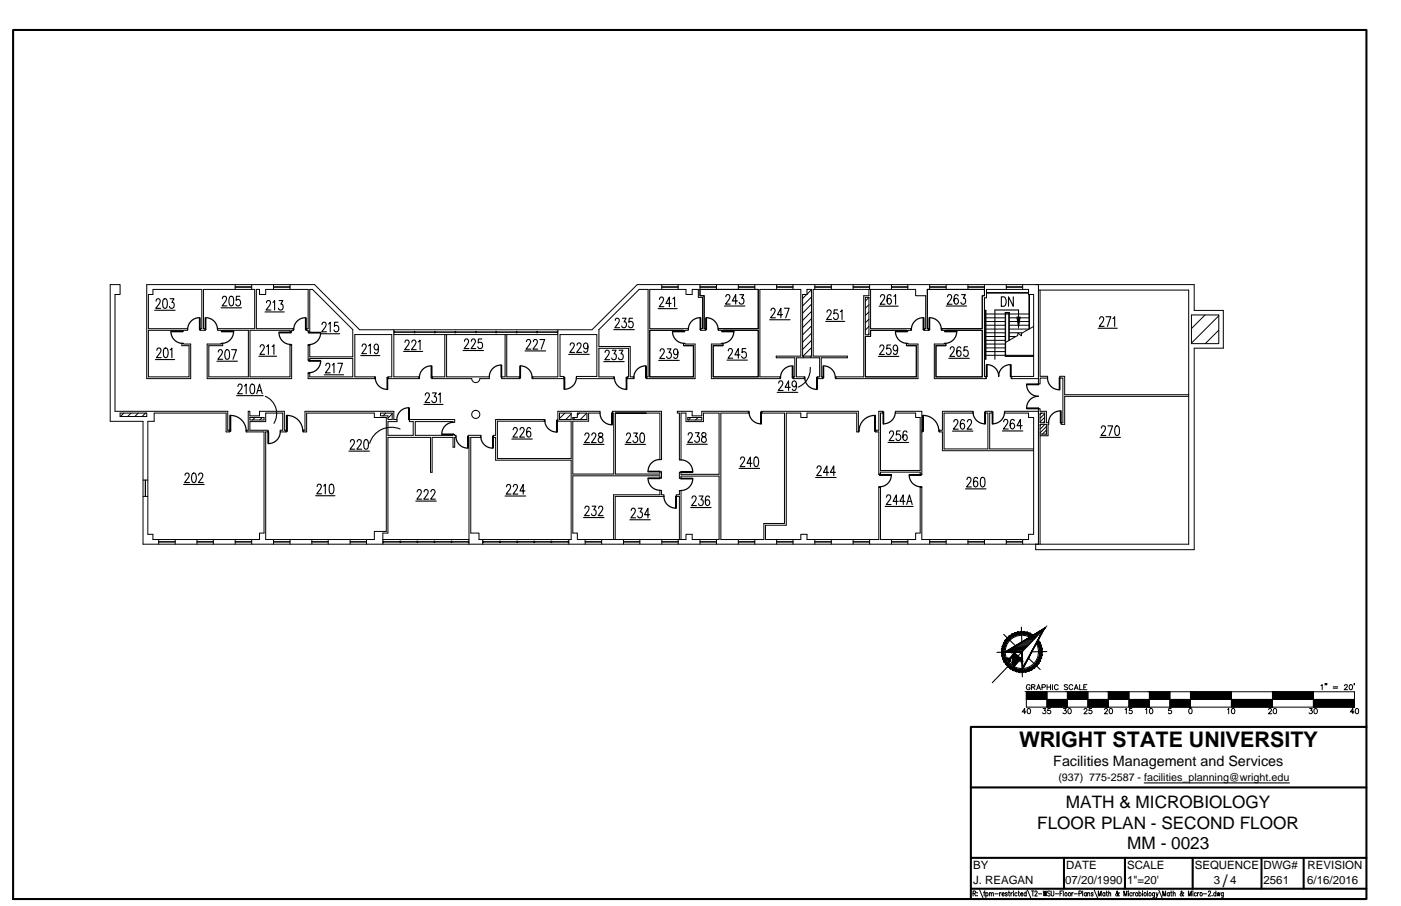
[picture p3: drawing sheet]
<svg xmlns="http://www.w3.org/2000/svg" width="432mm" height="279mm" viewBox="0 0 432 279" stroke-linecap="round" stroke-linejoin="round" font-family="sans-serif">
<defs><g id="words">
<text font-size="6.6" x="314.2" y="230.4">WRIGHT STATE UNIVERSITY</text>
<g font-size="5.3">
<text x="328.5" y="249.2">MATH &amp; MICROBIOLOGY</text>
<text x="319.7" y="255.6">FLOOR PLAN - SECOND FLOOR</text>
<text x="347.4" y="262">MM - 0023</text>
<text x="376.9" y="273.4">/</text>
</g>
<text font-size="4.4" x="324.6" y="236.2">Facilities Management and Services</text>
<g font-size="3.5">
<text x="299.9" y="268.1">BY</text>
<text x="328.6" y="268.1">DATE</text>
<text x="347.4" y="268.1">SCALE</text>
<text x="368.2" y="268.1">SEQUENCE</text>
<text x="389.4" y="268.1">DWG#</text>
<text x="403" y="268.1">REVISION</text>
<text x="299.9" y="272.8">J. REAGAN</text>
<text x="328.3" y="272.8">07/20/1990</text>
<text x="347.4" y="272.8">1&quot;=20'</text>
<text x="374.2" y="272.8">3</text>
<text x="379.1" y="272.8">4</text>
<text x="389.4" y="272.8">2561</text>
<text x="402.9" y="272.7">6/16/2016</text>
</g>
<text font-size="3.3" x="326.2" y="240.8">(937) 775-2587 - facilities_planning@wright.edu</text>
</g></defs>
<!-- layer: A-EXISTING -->
<g fill="none" stroke="#000" stroke-width=".31">
<path d="M72.5 87.8v1.5M72.5 88.4h5.1M72.5 88.6h5.1M77.6 87.8v1.5M84.3 87.8v1.5M84.3 88.4h5.1M84.3 88.6h5.1M89.4 87.8v1.5M204 87.8v1.5M204 88.4h5M204 88.6h5M209 87.8v1.5"/>
<path d="M215.7 87.8v3.4h1.3v10.2h.6v.5h-1.6v-.5h.5v-9.7h-1.3v-2.4h-1.9v1.5h-1.9v-1.5h-11.1v12.1h11.8v.5h-.9v.2h-.5v-.2h-10.4v14.3h13.4v-9.6h-3v-.7M215.7 89.3h18v12.1h-12.3M215.7 88.4h5.1M215.7 88.6h5.1M220.8 87.8v1.5M227.6 88.4h5M227.6 88.6h5M227.6 87.8v1.5M232.6 87.8v1.5M239.4 88.4h5M239.4 88.6h5M239.4 87.8v1.5"/>
<path d="M244.4 87.8v1.5M248.7 89.3h1.4v20.5h-2.7v-19h1.3zM251.1 88.4h5.1M251.1 88.6h5.1M251.1 87.8v1.5M256.2 87.8v1.5M262.9 88.4h5.1M262.9 88.6h5.1M262.9 87.8v1.5M266.7 91.7h1.1v11.6h-1.1zM267.8 89.3v1.9h-1.6v25h-8.7v.6h25.4v-10.7h-3v-.2h-.5M268 87.8v1.5"/>
<path d="M268.3 89.3v12.1h12.6v.5h-1v.2h-.5v-.2h-11.1v1.9h-1.6v12.4h15.7v-9.6h-3v-.7M274.8 88.4h5M274.8 88.6h5M274.8 87.8v1.5M279.8 87.8v1.5M286.5 88.4h5.1M286.5 88.6h5.1M286.5 87.8v1.5M291.6 87.8v1.5M298.3 88.4h5.1M298.3 88.6h5.1M298.3 87.8v1.5"/>
<path d="M303.4 89.3h-17.6v12.1h.6M303.4 87.8v3.4h-.7v10.2h-12.6M303.4 96.8h.3M303.7 95.7h.2v15.1h-.2zM303.9 98h5.9M303.9 99.2h5.9M303.9 96.8h5.9M304.1 90.2h12.9M304.1 90.4h12.9M309.9 96.8h1M310.1 88.4h5.1M310.1 88.6h5.1"/>
<path d="M310.1 87.8v1.5M311.1 98h6M311.1 99.2h6M311.1 96.8h6M315.2 87.8v1.5M317.1 90.8v10.7h-6M317.3 90.8v10.6M320.1 89.5h46.3v78.3h-322.3v-37.9h-10.1v-42.1h3v3h-1.6v36h34.8v5.9h.6v.5h-1.1v-5.8h-22.2v2.5h-1.9v34.9h1.5v1.6h32.9v-2h1.4v-31.2h-5.5v-.5h.6v-5.9h.5v1.4h3v-1.4h7.6v5.9h.7v.5h-1.9v-.5h.7v-5.3h-5.2v2.6h-4.9v2.7h5.6v.5h-.7v33.2h33.5v-2.5h3.7v-35.2h-3.7v-1.3h-20.9v5.8h-1.1v-.5h.6v-5.9h27.4v2.6h1v.6h-2.8v4.3h7.8v-4.3h-1.2v-.6h13.9v.8h-.6v-.2h-11.5v4.3h11.5v-.3l1.1 .3v.6h-.5v3h-.5v-3h-6.4v10.7h-.5v-10.7h-13.1v29.5h-1.6v3.4M320.1 87.8v30.6h.5v-1.8h2.3v-.6h-2.3v-26.5M367.2 97.1h8.4v8.9h-8.4zM89.4 106.4h.5M89.4 102.2h.5"/>
<path d="M90.3 101.4v.5M94.5 101.4v.5M95 111h.5M95 115.2h.5M95 106.5h.5M95 102.3h.5M115.5 116.2v.6M119.7 116.2v.6M121.4 101.7v14.5h7.9v.6h-9.8v-.6h1.2v-13h-11.3v13h6.3v.6h-20.7v-1.8h.5v1.2h13.2v-5.7h-13.2v.7h-.5v-4.9h.5v3.7h13.2v-8.3l-12.4-12.4h-.8v13.2h-.5v-.6h-.7v-.5h.7v-12.1h-13.1v1.5h-1.9v-1.5h-1v12.1h11.5v.5h-.6v.5h-.5v-.5h-12.3v14.3h12.3v-10h.5v10.6h-26v-10.7h4.2v-.2h.5v.7h-4.2v9.6h12.2v-14.3h-8v.2h-.5v-.2h-1v-.5h11.4v-12.1h-15.8v12.1h.6v.5h-1.6v-.5h.5v-12.1h-15.1v1.5h-1.4v10.6h12.1v.5h-1.2v.2h-.5v-.2h-10.4v14.3h12.6v-9.6h-2.2v-.7h.5v.2h2.2v10.7h-13.6v-29h51.8l13.8 13.9h71.7l13.9-13.9h171.7v7.9h8.9v11.7h-8.9v62.1h-48.9v-1.7M121.4 102.2h.2v.4h-.2M121.4 103.2h50.5M121.6 102.4h6.1"/>
<path d="M121.6 102.5h6.1M127.7 102.2h.2v.4h-.2zM127.9 102.4h6.1M127.9 102.5h6.1M129.1 116.2v.6M133.3 116.2v.6M134 102.2h.2v.4h-.2zM134.2 102.4h6.1M134.2 102.5h6.1M137.1 103.2v13h-4v.6l12.3-.1a1.25 1.25 0 0 0 1.2 1.3 1.25 1.25 0 0 0 1.3-1.3M137.6 103.2v13h13.2v.6h-2.9M140.3 102.2h.2v.4h-.2z"/>
<path d="M140.5 102.4h6.1M140.5 102.5h6.1M146.6 102.2h.2v.4h-.2zM146.8 102.4h6M146.8 102.5h6M152.8 102.2h.2v.4h-.2zM153 102.4h6.1M153 102.5h6.1M155.7 103.2v13h-1.1v.6h5.6v-.6h-4v-13M159.1 102.2h.3v.4h-.3zM159.4 102.4h6.1M159.4 102.5h6.1"/>
<path d="M160 116.2v.6M164.2 116.2v.6M165.5 102.2h.2v.4h-.2zM165.7 102.4h6M165.7 102.5h6M171.9 101.7v14.5h-7.9v.6h9.8v-.7h-1.2v-12.9h11.4v12.9h-6.4v.7h11.8v-.6h-4.8v-8.8h9.1v8.8h-.5v.6h2.2v-.6h-1.2v-9.3h-9.6v-5.2l12.4-12.4h2.7v26.9h-.5v.6h15v-10.7h-3v-.2h-.5M171.9 102.2h-.2v.4h.2M189.2 116.2v.6M193.4 116.2v.6M195.2 116.2v.6M199.4 116.2v.6M210.7 102.1v-.2h-10.4v14.3h13.4v-9.6h-3v-.7"/>
<path d="M217.6 101.4h-.6v-10.2h-1.3v-1.9h18v12.1h-12.3M221.4 101.4v.5h.9v.2h.5v-.2h10.9v14.3h-13.9v-9.6h3v-.7h-.5v.2h-3v10.7h21.3v-.6h-6.4v-26.9h12.6v20.5h-7.6v.5h5.8v5.9h-.6v.6h3.6v-.6h-2.5v-5.9h7.1v5.9h-.7v.6h1.8v-.6h-.6v-5.9h8.1v-.5h-10.6v-20.5h31.6v1.9h3.1v10.2h-.6v.5h1.7v-.5M222.8 102.1v-.2h10.9v14.3h-13.9v-9.6h3v-.7M240.4 116.2v.6M244.6 116.2v.6M247.6 109.8v.5M247.8 116.2v.6M249.9 109.8v.5M252.1 116.2v.6M253.5 116.2v.6M257.7 116.2v.6M279.4 102.1v-.2h-11.1v1.9h-1.6v12.4h15.7v-9.6h-3v-.7"/>
<path d="M280.7 101.4v.5M285 101.4v.5M286.1 101.4v.5M286.4 101.4h-.6v-12.1h17.6v1.9h-.7v10.2h-12.6M290.1 101.4v.5h.9v.2h.5v-.2h11.2v14.3h-14.2v-9.6h3v-.7h-.5v.2h-3v10.7h16v-.7h-.6v-24.3h.7v-2.5h12.9v1.5h1.6v25.3h-7v.7h8.5M290.3 101.4v.5M291.5 102.1v-.2h11.2v14.3h-14.2v-9.6h3v-.7M303.4 109.6h.3M303.8 116.1v.7M303.9 106.1h5.9M303.9 109.6h5.9M303.9 107.3h5.9"/>
<path d="M303.9 108.4h5.9M303.9 100.3h5.9M303.9 101.5h5.9M303.9 102.6h5.9M303.9 103.8h5.9M303.9 105h5.9M309.9 109.6h8.7M310.9 105v-8.5h-1v13.2h8.7M311.1 105v-8.6h-1.3v13.5h8.8M311.1 100.3h6M311.1 102.6h4M311.1 103.8h2"/>
<path d="M311.8 116.1v.7M318.6 100.7l-3.8 2.1v.8l-1.1-.9v.8l-3.8 2.1M37 127.4h8.2v1.1h-8.2zM70.6 132.7v.5M76.1 132.7v.5M77 128.7h4.4v.8h-4.4zM88.1 132.7v.5M93.6 132.7v.5M117.3 127.4h3.6v2h-1.3v-1.2h-2.3zM167.7 129.4v.5M171.9 129.9v-.5h-.2v.5h4.3v11.5h-22.7v-11.5h14.7v-.5h-15.2v4.9h-.8v.6h.8v7h23.2v24.5h-28.4v-2h-2.5v-29.5h3.1v-.6h-3.9v.6h.2v32.9M172.4 127.4h3.6v2h-3.6z"/>
<path d="M176.5 128.7h1.4v-1.3h3v2h-4.4zM189.7 127.4v18.8h13.7v-.7h.5v1.9h-.5v-.7h-26.9v17.7h1.4v2h33.5v-1.6h1.9v1.6h8.3v-19.6h-11.7v.7h-.5v-1.9h.5v.7h11.7v-18.9h-4.8v2.6h-5.4v-2.6h-1.5v14.4h-.5v-14.4h-.6v-.6h4.5v1.4h3v-1.4h14.6v.6h-8.7v39h13.2v-5h6.4v-34h-7.1v-.6h29.9v5.9M199.2 127.4h-9.5h13.7v14.3h.5v-14.9h-15.2v.6h.5v18.8h-12.7v-16.3h4.9v-2.5h3.5v-.6h-13v2.6M212 128.7h4.3v.8h-4.3zM230.6 126.8v.6M234.9 126.8v.6M264.6 133.2v-.5h.2v.5h-.8v-5.8h-15.3v1.3h-1.9v-1.3h-4.5v34.6h-6.4v4.4h10.9v-1.6h1.9v1.6h22.2v-16.3h.5v16.3h10.8v-2h1.4v-14.3h.5v16.3h32.9v-1.6h1.6v-36.1h-1.6v-1.3h-7.4v-.6h10.5v41M270 132.7v.5M270.9 126.8h1.3v.6h-.8v17.7h12.2v-16.4h-1.4v-1.3h-6.2v-.6h8.1v5.9h.3v.5h-.3v13.2h-.5v-.8h-12.2v.8h-.5v-13.2h-1.1v-.5h1.1zM284.2 132.7v.5M289.6 132.7v.5M318.6 138.4h-13.6v-11h.8v-.6h-2.1v.6h.8v11h-13.5v-11h8.9v-.6h-9.4v5.9h-1.1v.5h1.1v5.8h28.1"/>
<path d="M320.1 127.6v-1.6h.5v.8h1.9v3.6h.7v.5h-.2v3.5h-2.4M320.6 127.4h1.4v3h-1.4zM320.6 133.9h1.9v-3h-1.9v36.9M366.4 121.7h-38.3v-5.7h-1.4v.6h.9v13.8h-.6v.5h1.1v-8.7h38.3M44.1 153.1h1.5M44.1 148.1h1.5M44.8 148.1v5M270.9 146.1h.5M270.9 150.3h.5M283.6 146.1h.5M283.6 150.3h.5M48.9 167.1h5.1"/>
<path d="M48.9 166.4v1.4M54 166.4v1.4M60.7 167.1h5.1M60.7 166.4v1.4M65.8 166.4v1.4M72.5 167.1h5.1M72.5 166.4v1.4M77.6 166.4v1.4M84.3 167.1h5.1M84.3 166.4v1.4M89.4 166.4v1.4M96.1 167.1h5"/>
<path d="M96.1 166.4v1.4M101.1 166.4v1.4M107.9 167.1h5.1M107.9 166.4v1.4M113 166.4v1.4M118 166.9h.2v.4h-.2M118 166.4h26.5M118.2 167.1h5.1M123.3 166.9h.2v.4h-.2zM123.5 167.1h5M128.5 166.9h.2v.4h-.2zM128.7 167.1h5.1"/>
<path d="M133.8 166.9h.2v.4h-.2zM134 167.1h5.1M139.1 166.9h.2v.4h-.2zM139.3 167.1h5M144.5 166.9h-.2v.4h.2M148.8 166.9h.2v.4h-.2M148.8 166.4v1.4M149 167.1h5M154 166.9h.2v.4h-.2zM154.2 167.1h5.1M159.3 166.9h.2v.4h-.2zM159.5 167.1h5.1"/>
<path d="M164.6 166.9h.2v.4h-.2zM164.8 167.1h5.1M169.9 166.9h.2v.4h-.2zM170.1 167.1h5M175.3 166.9h-.2v.4h.2M175.3 166.4v1.4M180.4 167.1h5M180.4 166.4v1.4M185.4 166.4v1.4M189.1 166.4v-13.8h14.3v-1.4h.5v1.4h.8v.5h-15.1v13.3M192.2 167.1h5M192.2 166.4v1.4"/>
<path d="M197.2 166.4v1.4M204 167.1h5M204 166.4v1.4M209 166.4v1.4M209.4 166.4v-13.3h-1v-.5h1v-1.3h.5v15.1M215.7 167.1h5.1M215.7 166.4v1.4M220.8 166.4v1.4M227.6 167.1h5M227.6 166.4v1.4M232.6 166.4v1.4M239.4 167.1h5"/>
<path d="M239.4 166.4v1.4M244.4 166.4v1.4M251.1 167.1h5.1M251.1 166.4v1.4M256.2 166.4v1.4M262.9 167.1h5.1M262.9 166.4v1.4M268 166.4v1.4M274.8 167.1h5M274.8 166.4v1.4M279.8 166.4v1.4M286.5 167.1h5.1"/>
<path d="M286.5 166.4v1.4M291.6 166.4v1.4M298.3 167.1h5.1M298.3 166.4v1.4M303.4 166.4v1.4M310.1 167.1h5.1M310.1 166.4v1.4M315.2 166.4v1.4"/>
<circle cx="146.6" cy="127.8" r="1.25"/>
</g>
<!-- layer: A-DOOR -->
<g fill="none" stroke="#000" stroke-width=".38">
<path d="M61.5 98a3.6 3.6 0 0 0-3.7 3.6M61.5 98h.2v3.6h-.2zM63.3 98h.1v3.6h-.1zM63.4 98a3.6 3.6 0 0 1 3.6 3.6M94.1 98a3.6 3.6 0 0 0-3.6 3.6M94.2 98h.1v3.6h-.1zM215.8 98a3.6 3.6 0 0 0-3.7 3.6M215.8 98h.2v3.6h-.2zM217.6 98h.1v3.6h-.1zM217.7 98a3.6 3.6 0 0 1 3.6 3.6M284.5 98a3.6 3.6 0 0 0-3.6 3.6M284.5 98h.2v3.6h-.2z"/>
<path d="M286.4 98h.1v3.6h-.1zM286.5 98a3.6 3.6 0 0 1 3.6 3.6M52.7 102.3a3.6 3.6 0 0 0 3.6 3.6M52.7 102.1h3.6v.2h-3.6zM68.4 102.1h3.6v.2h-3.6zM72 102.3a3.6 3.6 0 0 1-3.6 3.6M86 102.6a3.6 3.6 0 0 0 3.6 3.6M86 102.4h3.6v.2h-3.6zM95.2 111.2h3.6v.2h-3.6zM95.2 102.5h3.6v.2h-3.6zM98.8 111.3a3.6 3.6 0 0 1-3.6 3.6M98.8 102.7a3.6 3.6 0 0 1-3.6 3.6"/>
<path d="M115.7 116.5a3.6 3.6 0 0 0 3.6 3.6M119.3 116.5h.2v3.6h-.2zM132.9 112.8a3.6 3.6 0 0 0-3.6 3.7M132.9 112.9h.2v3.6h-.2zM154.4 112.6a3.6 3.6 0 0 0-3.6 3.6M154.4 112.6h.2v3.6h-.2zM160.2 112.9h.2v3.6h-.2zM160.4 112.8a3.6 3.6 0 0 1 3.6 3.7M173.8 116.4h.2v3.6h-.2zM177.6 116.4a3.6 3.6 0 0 1-3.6 3.6M189.4 116.5a3.6 3.6 0 0 0 3.6 3.6M193 116.5h.2v3.6h-.2z"/>
<path d="M199 112.8a3.6 3.6 0 0 0-3.7 3.7M199 112.9h.2v3.6h-.2zM207.3 102.3a3.6 3.6 0 0 0 3.6 3.6M207.3 102.1h3.6v.2h-3.6zM222.6 102.1h3.6v.2h-3.6zM226.2 102.3a3.6 3.6 0 0 1-3.7 3.6M244.2 112.8a3.6 3.6 0 0 0-3.6 3.7M244.2 112.9h.2v3.6h-.2zM248 116.5a3.6 3.6 0 0 0 3.7 3.6M251.7 116.5h.2v3.6h-.2zM253.7 112.9h.1v3.6h-.1zM253.8 112.8a3.6 3.6 0 0 1 3.6 3.7"/>
<path d="M276 102.3a3.6 3.6 0 0 0 3.6 3.6M276 102.1h3.6v.2h-3.6zM291.3 102.1h3.6v.2h-3.6zM294.9 102.3a3.6 3.6 0 0 1-3.7 3.6M304 112.5h.2v3.6h-.2zM304.2 112.5a3.6 3.6 0 0 1 3.6 3.6M311.4 112.5a3.6 3.6 0 0 0-3.6 3.6M311.4 112.5h.2v3.6h-.2zM316.4 118.6a3.5 3.5 0 0 0 3.6 3.6 3.6 3.6 0 0 0-3.6 3.6M316.4 118.4h3.7v.2h-3.7zM322.8 116.6a3.6 3.6 0 0 0 3.7 3.6M326.5 116.6h.2v3.6h-.2z"/>
<path d="M70.8 128.1h.3v4.8h-.3zM71.1 128.1a4.8 4.8 0 0 1 4.8 4.8M82.6 133.2h.2v3.6h-.2zM86.4 133.2a3.6 3.6 0 0 1-3.6 3.6M88.3 128.1h.2v4.8h-.2zM88.5 128.1a4.8 4.8 0 0 1 4.8 4.8M125.9 125.7a3.6 3.6 0 0 0-3.6 3.7M126 125.8h.2v3.6h-.2zM136.2 133.9h3.6v.1h-3.6zM139.8 130.2a3.6 3.6 0 0 0-3.6 3.7M140.5 134.6a3.6 3.6 0 0 0 3.6 3.6M144.2 134.6h.1v3.6h-.1z"/>
<path d="M148.2 134.6a3.6 3.6 0 0 0 3.6 3.6M151.8 134.6h.2v3.6h-.2zM167.9 129.6a3.6 3.6 0 0 0 3.6 3.6M171.5 129.6h.2v3.7h-.2zM184.9 127.4a3.6 3.6 0 0 0 3.6 3.6M188.6 127.4h.1v3.6h-.1zM230.9 127.1a3.6 3.6 0 0 0 3.6 3.6M234.5 127.1h.2v3.6h-.2zM269.6 128.1a4.8 4.8 0 0 0-4.8 4.8M269.6 128.1h.2v4.8h-.2zM272.2 127.1h.1v3.6h-.1zM275.9 127.1a3.6 3.6 0 0 1-3.6 3.6"/>
<path d="M284.4 128.1h.2v4.8h-.2zM284.6 128.1a4.8 4.8 0 0 1 4.8 4.8M299.9 127.1a3.6 3.6 0 0 0 3.6 3.6M303.5 127.1h.2v3.6h-.2zM305.8 127.1h.2v3.6h-.2zM309.6 127.1a3.6 3.6 0 0 1-3.6 3.6M316.4 125.8h3.7v.2h-3.7zM326.8 126.7a3.6 3.6 0 0 0-3.6 3.6M326.8 126.7h.2v3.7h-.2zM199.7 147.4h3.7v.2h-3.7zM199.7 145.3h3.7v.2h-3.7zM199.7 147.6a3.6 3.6 0 0 0 3.7 3.6"/>
<path d="M203.4 141.7a3.6 3.6 0 0 0-3.7 3.6M204.6 153.1a3.6 3.6 0 0 0 3.6 3.6M208.3 153.1h.1v3.6h-.1zM209.9 141.8a3.6 3.6 0 0 1 3.6 3.7M209.9 147.5h3.6v.2h-3.6zM209.9 145.5h3.6v.1h-3.6zM213.5 147.7a3.6 3.6 0 0 1-3.6 3.6M271.1 146.4h3.7v.1h-3.7zM274.7 146.5a3.6 3.6 0 0 1-3.6 3.6M280.2 146.5a3.6 3.6 0 0 0 3.6 3.6M280.3 146.4h3.6v.1h-3.6z"/>
</g>
<!-- layer: ROOM-NUMBER -->
<g fill="none" stroke="#000" stroke-width=".34">
<path d="M47.7 95.7h6.3M48.1 92.9l.1-.5a.68 .68 0 0 1 1-.1 .68 .68 0 0 1 .1 1l-1.3 1.8h1.5M50.4 92.3l.6-.2a2.12 2.12 0 0 1 0 3h-.2a2.36 2.36 0 0 1-.4-2.8zM52.4 92.1h1.2l-.6 1.2a.85 .85 0 0 1 .7 1.3 .85 .85 0 0 1-1.5-.1M68.1 94.9h6.3M68.6 92.1l.1-.4a.68 .68 0 0 1 1-.2 .68 .68 0 0 1 0 1l-1.2 1.8h1.4M70.9 91.5l.5-.1a1.38 1.38 0 0 1 .6 1.7l-.3 1.1-.5 .1a2.28 2.28 0 0 1-.3-2.8zM73.9 91.4h-1l-.1 1.2a.95 .95 0 0 1 1.5 .6 .95 .95 0 0 1-1.1 1.1l-.5-.5M81.7 96.2h5.9M82.1 93.4l.1-.5a.68 .68 0 0 1 1-.1 .68 .68 0 0 1 .1 1l-1.3 1.8h1.5M84.1 93.2l.5-.5v2.9M86 92.7h1.2l-.7 1.1a.87 .87 0 0 1 .7 1.2 .87 .87 0 0 1-1.3 .3l-.1-.2"/>
<path d="M101.3 99.9l.5-.5v2.9M104.2 99.4h-1.1v1.2a.95 .95 0 0 1 1.4 .6 .95 .95 0 0 1-1 1.1l-.6-.6M189.6 98.8l.2-.5 .6-.2 .4 .3 .1 .6-1.4 2.1h1.5M191.8 98.1h1.2l-.7 1.1a.88 .88 0 0 1 .7 1.2 .88 .88 0 0 1-1.3 .4l-.1-.3M195 98.1h-1.1l-.1 1.3 .1-.2a.91 .91 0 0 1 1.3 .9 .91 .91 0 0 1-1.3 .8l-.2-.4M202.8 95.2h5.9M203.3 92.3l.4-.7 .6 .2 .2 .4-.3 .9-1 1.5h1.4M206.9 93.6h-1.7l1.1-2v3M207.4 92.2l.5-.6v3M223.3 94.4h6.3M223.7 91.5l.4-.6 .7 .1 .2 .4-.3 1-1.1 1.4h1.5M227.3 92.8h-1.6l1.1-1.9v2.9"/>
<path d="M228 90.9h1.2l-.6 1.1a.85 .85 0 0 1 .7 1.3 .85 .85 0 0 1-1.5-.1M237.2 98.6h6.3M237.6 95.8l.1-.5a.68 .68 0 0 1 1-.1 .68 .68 0 0 1 .1 1l-1.3 1.8h1.5M241.2 97h-1.6l1.1-1.9v2.9M241.7 95.1h1.5l-1 2.9M254.5 99.1h5.9M254.9 96.3l.1-.4a.68 .68 0 0 1 1-.2 .68 .68 0 0 1 0 1l-1.2 1.8h1.5M258.2 95.6h-1.1l-.1 1.2a.95 .95 0 0 1 1.5 .6 .95 .95 0 0 1-1.1 1.1l-.5-.5M259 96.1l.5-.5v2.9M270.9 94.4h5.9M271.4 91.6l.1-.4a.68 .68 0 0 1 1-.2 .68 .68 0 0 1 .1 1l-1.3 1.8h1.5M274.6 91.3l-.1-.3-.5-.1a1.57 1.57 0 0 0-.6 2l.3 .8a.86 .86 0 0 0 1.1-.6 .86 .86 0 0 0-.7-1.1l-.4 .1-.3 .8"/>
<path d="M275.5 91.4l.5-.5v2.9M291.6 94.4h6.3M292 91.5l.5-.6 .6 .1 .2 .4-.3 1-1.1 1.4h1.5M295.3 91.3l-.1-.3-.5-.1a1.81 1.81 0 0 0 .1 2.9 .97 .97 0 0 0 .6-1 .97 .97 0 0 0-.7-.8l-.7 .8M296.3 90.9h1.2l-.6 1.1a.9 .9 0 0 1 .7 1.1 .9 .9 0 0 1-1.3 .6l-.2-.5M338.9 98.4l.1-.4a.68 .68 0 0 1 1-.1 .68 .68 0 0 1 .1 .9l-1.3 1.8h1.5M340.9 97.7h1.5l-1.1 2.9M343 98.3l.5-.6v2.9M47.9 110.9h5.9M48.4 108l.2-.5a.79 .79 0 0 1 1 .3 .79 .79 0 0 1-.3 1.1l-1.1 1.4h1.5M50.6 107.5l.6-.2a2.02 2.02 0 0 1 0 3h-.2a2.36 2.36 0 0 1-.4-2.8zM52.5 107.9l.5-.6v3"/>
<path d="M66.9 111.4h6.3M67.3 108.6l.1-.5a.68 .68 0 0 1 .9-.1 .68 .68 0 0 1 .1 1l-1.2 1.8h1.4M69.6 108l.5-.2a2.36 2.36 0 0 1 .4 2.9l-.6 .1a2.23 2.23 0 0 1-.3-2.8zM71.4 107.8h1.5l-1.1 3M73.3 119.2l.2-.4a.68 .68 0 0 1 .9-.1 .68 .68 0 0 1 .1 .9l-1.2 1.8h1.4M75.4 119.1l.5-.6v2.9M77.4 118.6l.5-.1a2.36 2.36 0 0 1 .3 2.8l-.5 .1a2.23 2.23 0 0 1-.3-2.8zM79.8 109.9h5.4M80.2 107l.1-.4a.68 .68 0 0 1 .9-.1 .68 .68 0 0 1 .1 1l-1.2 1.8h1.4M82.2 106.9l.5-.6v3M83.9 106.9l.5-.6v3M98.8 102.9h5.9"/>
<path d="M99.2 100.1l.2-.4a.68 .68 0 0 1 .9-.2 .68 .68 0 0 1 .1 1l-1.2 1.8h1.4M100 115.6h5.9M100.4 112.7l.1-.4a.67 .67 0 0 1 1-.1 .67 .67 0 0 1 .1 .9l-1.3 1.9h1.5M102.4 112.6l.5-.6v3M104.1 112h1.5l-1.1 3M111.2 109.7h5.9M111.6 106.8l.2-.6a.79 .79 0 0 1 1.1 .4 .79 .79 0 0 1-.4 1l-1 1.5h1.5M113.6 106.7l.5-.6v3M116.6 107.1l-.3 .7a.82 .82 0 0 1-1-.8 .82 .82 0 0 1 1-.8l.3 .9a1.47 1.47 0 0 1-.8 2l-.4-.5M124.4 108.4h5.9M124.8 105.6l.4-.7 .7 .1 .2 .4-.3 1-1.1 1.4h1.5M126.9 105.6l.2-.6 .7-.1 .4 .8-1.4 2.1h1.5"/>
<path d="M128.9 105.4l.6-.5v2.9M142.7 108.1h6.3M143.1 105.3l.2-.5a.68 .68 0 0 1 .9-.1 .68 .68 0 0 1 .1 1l-1.2 1.8h1.4M145.3 105.3l.1-.5a.66 .66 0 0 1 .9-.1 .66 .66 0 0 1 .1 1l-1.2 1.8h1.4M148.5 104.5h-1l-.1 1.3a.95 .95 0 0 1 1.5 .5 .95 .95 0 0 1-1.1 1.2l-.6-.6M161.8 108.2h6.4M162.3 105.4l.2-.6 .6-.1 .4 .9-1.3 2.1h1.4M164.4 105.4l.2-.6 .6-.1 .3 .3 .1 .6-1.3 2.1h1.4M166.4 104.7h1.5l-1.1 3M175.3 109.3h6.3M175.7 106.4l.5-.6 .6 .1 .2 .4-.3 1-1.1 1.4h1.5M177.9 106.4l.3-.6 .7 .1 .2 .4-.3 1-1.1 1.4h1.5"/>
<path d="M181.2 106.7l-.3 .7a.86 .86 0 0 1-1.1-.6 .86 .86 0 0 1 .7-1l.6 .3 .1 .6a1.37 1.37 0 0 1-.8 2l-.5-.4M186.1 111.5h6.3M186.5 108.7l.4-.7 .7 .1 .2 .5-.3 .9-1.1 1.4h1.5M188.7 108h1.2l-.7 1.1a.87 .87 0 0 1 .7 1.2 .87 .87 0 0 1-1.3 .4l-.1-.3M189.2 101.7h6.3M190.8 108h1.2l-.6 1.1a.85 .85 0 0 1 .7 1.3 .85 .85 0 0 1-1.5 0M203 111.1h6.4M203.5 108.3l.2-.6a.79 .79 0 0 1 1 .4 .79 .79 0 0 1-.3 1l-1.1 1.4h1.5M205.7 107.6h1.1l-.6 1.1a.86 .86 0 0 1 .7 1.2 .86 .86 0 0 1-1.4 .4v-.3M208.9 108.6l-.1 .4a.63 .63 0 0 1-.5 .4 .63 .63 0 0 1-.6-.4l-.1-.4a.82 .82 0 0 1 .7-1l.5 .4 .1 .6a1.44 1.44 0 0 1-.8 1.9l-.4-.4M224 111.1h6.3M224.5 108.2l.4-.7 .6 .1 .2 .4-.3 1-1 1.5h1.5"/>
<path d="M228.1 109.4h-1.6l1.1-1.9v3M229.8 107.5h-1l-.1 1.3 .1-.2a.92 .92 0 0 1 1.3 .8 .92 .92 0 0 1-1.3 .9l-.2-.4M240 118.2l.1-.5a.68 .68 0 0 1 1-.1 .68 .68 0 0 1 0 1l-1.2 1.8h1.5M243.6 119.4h-1.6l1-2v3M245.5 118.5l-.3 .6a.88 .88 0 0 1-1.2-.6 .88 .88 0 0 1 .7-1.1h.1a1.21 1.21 0 0 1 .7 1.7l-.3 1.2-.6 .1-.4-.4M249.7 113.3a6 6 0 0 1-3.7 6.1M270.7 109.9h6.3M271.2 107.1l.4-.7 .6 .1 .2 .4-.3 1-1 1.4h1.5M274.5 106.4h-1.1l-.1 1.3a.93 .93 0 0 1 1.4 .5 .93 .93 0 0 1-1 1.1l-.5-.5M276.7 107.4l-.4 .7a.82 .82 0 0 1-1-.8 .82 .82 0 0 1 1-.8 2.21 2.21 0 0 1-.3 2.8l-.5-.1-.1-.3M292.4 110.5h6.4M292.9 107.7l.1-.5a.68 .68 0 0 1 .9-.1 .68 .68 0 0 1 .1 1l-1.3 1.8h1.5"/>
<path d="M296.1 107.4l-.6-.5a2.36 2.36 0 0 0-.3 2.9 .63 .63 0 0 0 .9-.3l.1-.4a.82 .82 0 0 0-.7-1l-.3 .1-.3 .7M298.2 106.9h-1l-.1 1.3a.95 .95 0 0 1 1.5 .5 .95 .95 0 0 1-1.1 1.2l-.5-.5M338.5 101.2h5.9M72.9 122h8.2M79.1 121.4l.9-2.9 .8 2.9M79.5 120.5h1M81.8 122.2a5.8 5.8 0 0 1 2.6 8.4M107.5 139.1h6.3M108 136.3l.1-.4a.68 .68 0 0 1 .9-.1 .68 .68 0 0 1 .1 .9l-1.2 1.8h1.5M110.1 136.3l.1-.4a.68 .68 0 0 1 1-.1 .68 .68 0 0 1 .1 .9l-1.3 1.8h1.5M112.4 135.7l.5-.1a2.36 2.36 0 0 1 .4 2.8l-.6 .1a1.38 1.38 0 0 1-.6-1.7zM123.3 132.3a7 7 0 0 0-9.4 4.5"/>
<path d="M130.7 124.7h5.8M131.1 121.9l.4-.7 .6 .1 .2 .4a3.7 3.7 0 0 1-1.3 2.4h1.4M133.3 121.2h1.2l-.7 1.1a.9 .9 0 0 1 .7 1.2 .9 .9 0 0 1-1.2 .5l-.2-.4M135.2 121.7l.5-.5v2.9M157.7 135.4h6.4M158.2 132.6l.1-.5a.66 .66 0 0 1 1-.1 .66 .66 0 0 1 0 1l-1.2 1.8h1.4M160.3 132.6l.1-.5a.68 .68 0 0 1 .9-.1 .68 .68 0 0 1 .1 1l-1.2 1.8h1.4M163.5 132.3l-.6-.5a1.83 1.83 0 0 0 .1 3 .87 .87 0 0 0 .6-1 .87 .87 0 0 0-1-.7l-.3 .7M179.8 137h6.4M180.3 134.2l.4-.7 .6 .2 .2 .4-.3 1-1 1.4h1.5M182.4 134.2l.4-.7 .6 .2 .3 .4-.4 1-1 1.4h1.4M184.6 133.7v.8a1.16 1.16 0 0 1 1.1 .6 1.16 1.16 0 0 1-.1 1.2 .85 .85 0 0 1-1.2-.3 .85 .85 0 0 1 .6-1.2l.4-.2a.58 .58 0 0 0 .4-.5 .58 .58 0 0 0-.5-.6z"/>
<path d="M192.6 137h6.4M193.1 134.2l.1-.4a.67 .67 0 0 1 .9-.1 .67 .67 0 0 1 .1 .9l-1.2 1.9h1.5M195.3 133.5h1.1l-.6 1.1a.88 .88 0 0 1 .7 1.2 .88 .88 0 0 1-1.3 .4l-.1-.3M197.5 133.7l.5-.2a2.12 2.12 0 0 1 0 3h-.2a2.36 2.36 0 0 1-.3-2.8zM211.7 137h6.3M212.1 134.2l.4-.8 .7 .2 .2 .4a3.6 3.6 0 0 1-1.4 2.4h1.5M214.3 133.4h1.2l-.6 1.2a.85 .85 0 0 1 .7 1.3 .85 .85 0 0 1-1.5 0M216.4 133.6a.86 .86 0 0 0 .1 .9 .86 .86 0 0 0 .9 .3 .86 .86 0 0 1 .1 1.4 .86 .86 0 0 1-1.4-.3 .86 .86 0 0 1 .7-1.2l.7-.3a.64 .64 0 0 0-.4-1zM239.5 121h6.4M273.7 136.5h6.3M274.2 133.6l.4-.7 .6 .1 .2 .4-.3 1.1-1.1 1.4h1.5M277.4 132.9h-1l-.2 1.3a.95 .95 0 0 1 1.5 .5 .95 .95 0 0 1-1 1.2l-.5-.6"/>
<path d="M279.5 133.3l-.1-.3-.5-.1a1.54 1.54 0 0 0-.6 1.9l.3 .9a.86 .86 0 0 0 1.1-.6 .86 .86 0 0 0-.7-1.1 .71 .71 0 0 0-.7 .8M293.6 132.9h6.3M294 130.1l.1-.4a.68 .68 0 0 1 .9-.1 .68 .68 0 0 1 .1 .9l-1.3 1.8h1.5M297.2 129.8l-.6-.4a2.02 2.02 0 0 0 0 2.9 .86 .86 0 0 0 .7-.9 .86 .86 0 0 0-1-.7l-.3 .7M298.2 130.1l.1-.4a.68 .68 0 0 1 .9-.1 .68 .68 0 0 1 .2 .9l-1.3 1.8h1.5M308.9 132.9h6.3M309.3 130.1l.2-.5a.68 .68 0 0 1 .9-.1 .68 .68 0 0 1 .1 1l-1.2 1.8h1.4M312.6 129.8l-.1-.3-.5-.2a1.81 1.81 0 0 0 .1 3 .87 .87 0 0 0 .6-1.1 .87 .87 0 0 0-1-.6l-.4 .7M315.1 131.3h-1.6l1-2v3M339 134.9h6.3M339.4 132.1l.2-.5a.68 .68 0 0 1 .9-.1 .68 .68 0 0 1 .1 1l-1.2 1.8h1.4M341.4 131.3h1.5l-1 3"/>
<path d="M343.9 131.5l.5-.2a2.36 2.36 0 0 1 .3 2.9l-.5 .1a2.23 2.23 0 0 1-.3-2.8zM56.6 149.4h6.3M57 146.6l.2-.6 .7-.1 .4 .8-1.4 2.1h1.5M59.4 146l.5-.1a1.98 1.98 0 0 1 0 2.9h-.2a2.21 2.21 0 0 1-.3-2.8zM61.2 146.6l.5-.7 .6 .1 .2 .4-.3 1-1.1 1.4h1.5M97.3 152.9h5.9M97.8 150l.4-.7 .6 .2 .2 .4a3.6 3.6 0 0 1-1.4 2.4h1.5M99.8 149.9l.5-.6v3M101.7 149.5l.6-.2a2.02 2.02 0 0 1 0 3h-.2a1.38 1.38 0 0 1-.7-1.7zM128.2 154.5h6.3M128.6 151.7l.1-.4a.68 .68 0 0 1 1-.1 .68 .68 0 0 1 .1 .9l-1.3 1.8h1.5M130.7 151.7l.1-.4a.68 .68 0 0 1 1-.1 .68 .68 0 0 1 .1 .9l-1.3 1.8h1.5"/>
<path d="M132.8 151.7l.1-.4a.68 .68 0 0 1 1-.2 .68 .68 0 0 1 .1 1l-1.3 1.8h1.5M155.7 153h6.3M156.1 150.1l.1-.4a.68 .68 0 0 1 1-.1 .68 .68 0 0 1 .1 1l-1.3 1.8h1.5M158.2 150.1l.1-.4a.68 .68 0 0 1 1-.1 .68 .68 0 0 1 .1 1l-1.3 1.8h1.5M161.8 151.4h-1.6l1.1-2v3M179.8 159.6h6.4M180.3 156.8l.4-.7 .6 .1 .2 .4-.3 1-1 1.4h1.5M182.5 156.1h1.2l-.7 1.1a.87 .87 0 0 1 .7 1.2 .87 .87 0 0 1-1.3 .4l-.1-.3M184.5 156.8l.2-.6 .6-.1 .5 .8-1.4 2.1h1.5M194.5 157.5l.2-.5a.68 .68 0 0 1 .9-.1 .68 .68 0 0 1 .1 1l-1.2 1.8h1.4M196.7 156.7h1.2l-.6 1.2a.9 .9 0 0 1 .7 1.1 .9 .9 0 0 1-1.3 .6l-.2-.5M200.2 158.7h-1.6l1.1-2v3"/>
<path d="M212.9 156.5h6.3M213.3 153.7l.4-.7 .6 .1 .3 .4a3.6 3.6 0 0 1-1.4 2.4h1.4M215.5 153h1.2l-.7 1.1a.85 .85 0 0 1 .8 1.3 .85 .85 0 0 1-1.5-.1M218.7 153.4l-.2-.3-.5-.1a1.57 1.57 0 0 0-.6 2l.3 .8a.86 .86 0 0 0 1.1-.6 .86 .86 0 0 0-.7-1.1l-.4 .1-.3 .8M227.8 144.5h6.3M228.2 141.6l.2-.5 .7-.2 .4 .9-1.4 2.1h1.5M231.8 142.9h-1.6l1.1-2v3M232.6 141.1l.6-.2a2.02 2.02 0 0 1 0 3h-.2a2.36 2.36 0 0 1-.4-2.8zM251.4 147.2h6.3M251.8 144.4l.1-.4a.66 .66 0 0 1 1-.1 .66 .66 0 0 1 .1 .9l-1.3 1.9h1.5M255.4 145.7h-1.6l1.1-2v3M257.5 145.7h-1.6l1.1-2v3"/>
<path d="M272.8 156.2h8.6M273.2 153.3l.2-.4a.68 .68 0 0 1 .9-.1 .68 .68 0 0 1 .1 1l-1.3 1.8h1.5M276.8 154.6h-1.5l1-2v3M278.9 154.6h-1.6l1.1-2v3M279.5 155.6l.8-3 .8 3M279.8 154.6h1M297.6 150.8h6.3M298 147.9l.1-.4a.68 .68 0 0 1 1-.1 .68 .68 0 0 1 .1 1l-1.3 1.8h1.5M301.3 147.6l-.1-.3-.5-.1a1.57 1.57 0 0 0-.7 2l.3 .8a.86 .86 0 0 0 1.2-.6 .86 .86 0 0 0-.7-1l-.5 .1-.3 .7M302.4 147.3l.6-.1a1.38 1.38 0 0 1 .6 1.7l-.3 1.1-.6 .2a2.44 2.44 0 0 1-.3-2.9zM194.1 160.3h6.3"/>
</g>
<!-- layer: HATCH -->
<g fill="none" stroke="#000" stroke-width=".31">
<path d="M248.6 90.8l-1.2 1.3M250.1 93.8l-2.7 2.8M250.1 98.3l-2.7 2.7M250.1 96l-2.7 2.8M250.1 89.3l-1.4 1.4M250.1 91.6l-2.7 2.7M267.8 94l-1.1 1.1M267.8 96.2l-1.1 1.1M267.8 98.4l-1.1 1.1M267.8 91.8l-1.1 1M371.4 97.1l-4.2 4.2M375.6 97.4l-8.4 8.4"/>
<path d="M250.1 102.8l-2.7 2.7M250.1 105l-2.7 2.8M250.1 107.2l-2.6 2.6M250.1 100.5l-2.7 2.8M267.8 100.7l-1.1 1.1M267.8 102.9l-.3 .4M375.6 101.8l-4.1 4.2M38.2 127.4l-1.1 1.1M40.4 127.4l-1.1 1.1M42.6 127.4l-1.1 1.1M44.8 127.4l-1 1.1M78.6 128.7l-.8 .8"/>
<path d="M80.8 128.7l-.7 .8M118.9 127.4l-.9 .8M120.9 127.6l-1.3 1.4M174.1 127.4l-1.7 1.6M176 127.7l-1.6 1.7M177.2 128.7l-.6 .7M178.6 127.4l-.7 .6M180.9 127.4l-2.1 2M212.9 128.7l-.7 .8M215.2 128.7l-.8 .8M320.9 130.9l-.3 .3M321.1 127.4l-.5 .5"/>
<path d="M322 129.9l-.5 .5M322 128.7l-1.4 1.4M322 127.6l-1.4 1.4M322 130.9l-1.4 1.4M322.5 131.5l-1.9 1.9M322.5 132.6l-1.2 1.3M322.5 133.8l-.1 .1"/>
</g>
<!-- layer: A-NOTE -->
<path d="M308.6 91.5h.7a1.73 1.73 0 0 1 0 3h-.7zM312.3 91.5v3l-1.5-3v3M313.9 100.8v-5.2h-7.3v15.2" fill="none" stroke="#000" stroke-width=".34"/>
<path d="M313.4 97.8h1l-.5 3z" fill="#000" stroke="#000" stroke-width=".31"/>
<!-- layer: BORDER -->
<path d="M4 9.2h417.1v268.1h-417.1zM421.1 224.2h-121.9v53.1M299.2 242.8h121.9M299.2 264.6h121.9M299.4 274.1h121.7M327.9 264.6v9.5M346.7 264.6v9.5M367.6 264.6v9.5M388.8 264.6v9.5M401.8 264.6v9.5" fill="none" stroke="#000" stroke-width=".63"/>
<!-- layer: BORDER-NOTE -->
<path d="M352.7 241.4h44.7" fill="none" stroke="#000" stroke-width=".34"/>
<g fill="none" stroke="#000" stroke-width=".31">
<path d="M299.9 275.5l.7-.1v-.5l-.7-.1v1.5M300.3 275.5l.4 .8M301.1 276.2h.1M301.1 275.3v.1zM301.9 274.5l1.1 2.4M303.2 275.3h.4M303.6 274.8l-.3 .3v1.2M303.8 275.5l.2-.1a.44 .44 0 0 1 .5 .4 .44 .44 0 0 1-.7 .3M303.8 275.3v1.6M304.9 275.6l.3-.3 .3 .1v.9M304.9 275.3v1M305.5 275.6l.3-.3 .3 .1 .1 .9"/>
<path d="M306.6 275.6h1.1M308.1 275.3v1M308.5 275.3l-.4 .4M308.8 275.7h.7l-.1-.3a.44 .44 0 0 0-.6 .4 .44 .44 0 0 0 .7 .3M310.4 275.5l-.2-.2-.3 .1v.2l.5 .5-.2 .2-.3-.2M310.8 275.3h.4M311 274.8v1.2l.2 .3M311.6 275.3v1M312.1 275.3l-.5 .4M312.3 274.8h.1M312.4 275.3v1M313.5 275.5l-.2-.1a.44 .44 0 0 0-.5 .4 .44 .44 0 0 0 .7 .3"/>
<path d="M313.8 275.3h.4M314 274.8v1.2l.3 .3M314.6 275.7h.7l-.2-.3a.44 .44 0 0 0-.5 .4 .44 .44 0 0 0 .7 .3M316.3 275.5l-.1-.1a.44 .44 0 0 0-.6 .4 .44 .44 0 0 0 .7 .3M316.3 274.8v1.5M316.7 274.5l1 2.4M317.9 274.8h.8M318.3 274.8v1.5M319 275.1a.39 .39 0 0 1 .6-.2 .39 .39 0 0 1-.1 .7l-.6 .7h.8M320.1 275.6h1M321.5 274.8l.3 1.5 .3-1.5 .3 1.5 .2-1.5M323.7 275l-.3-.2h-.4v.6l.6 .2 .1 .5-.3 .2-.5-.2"/>
<path d="M324 274.8v1.1l.3 .4 .5-.2v-1.3M325.3 275.6h1M326.7 275.5h.5M327.5 274.8h-.8v1.5M327.7 274.8v1.5M330.3 275.3v1M330.8 275.3l-.5 .4M331.1 275.6h1M332.5 275.6l.7-.1 .1-.6-.8-.1v1.5M333.7 274.8v1.5M334.8 275.5l-.1-.1a.44 .44 0 0 0-.6 .4 .44 .44 0 0 0 .7 .3M334.8 275.3v1"/>
<path d="M335.2 275.6l.3-.3 .3 .1v.9M335.2 275.3v1M336.9 275.5l-.2-.2-.3 .1v.2l.5 .5-.2 .2-.4-.2M337.2 274.5l1.1 2.4M338.5 276.3v-1.5l.4 1.5 .5-1.5v1.5M340.5 275.5l-.1-.1a.44 .44 0 0 0-.5 .4 .44 .44 0 0 0 .6 .3M340.5 275.3v1M340.9 275.3h.4M341.1 274.8v1.2l.3 .3M341.7 275.6l.3-.3 .3 .1v.9M341.7 274.8v1.5M345 275.4l-.1-.1a.8 .8 0 0 1-.9 .9l-.2-.3 .7-.8-.2-.3-.1 .6 .5 .8h.3"/>
<path d="M346.4 276.3v-1.5l.5 1.5 .4-1.5v1.5M347.7 274.8h.1M347.8 275.3v1M348.9 275.5l-.1-.1a.44 .44 0 0 0-.6 .4 .44 .44 0 0 0 .7 .3M349.2 275.3v1M349.7 275.3l-.5 .4M351 275.5l.1-.1a.44 .44 0 0 1 .6 .4 .44 .44 0 0 1-.7 .3M351 274.8v1.5M352.1 274.8h.1M352.1 275.3v1M353.6 274.8v1.5M355.8 275.3v1.4l-.5 .1"/>
<path d="M355.8 275.5l-.1-.1a.44 .44 0 0 0-.6 .4 .44 .44 0 0 0 .7 .3M356.3 275.3l.3 1 .4-1M356.6 276.3l-.4 .6M357.1 274.5l1.1 2.4M358.4 276.3v-1.5l.4 1.5 .5-1.5v1.5M360.4 275.5l-.1-.1a.44 .44 0 0 0-.6 .4 .44 .44 0 0 0 .7 .3M360.4 275.3v1M360.8 275.3h.4M360.9 274.8v1.2l.3 .3M361.6 275.6l.3-.3 .2 .1 .1 .9M361.6 274.8v1.5M364.8 275.4v-.1a.81 .81 0 0 1-1 .9v-.5l.5-.6-.1-.3-.2 .2 .2 .6 .5 .7 .1-.1"/>
<path d="M366.3 276.3v-1.5l.4 1.5 .5-1.5v1.5M367.6 274.8h.1M367.7 275.3v1M368.7 275.5v-.1a.44 .44 0 0 0-.7 .4 .44 .44 0 0 0 .7 .3M369.1 275.3v1M369.5 275.3l-.4 .4M370.9 275.6h1M372.4 275.1l.2-.3 .5 .1v.5l-.7 .9h.7M373.6 276.2h.1M374.7 275.5l-.1-.1a.44 .44 0 0 0-.5 .4 .44 .44 0 0 0 .6 .3M374.7 274.8v1.5M375.1 275.3l.2 1 .3-1 .2 1 .2-1"/>
<path d="M377 275.3v1.4l-.5 .1M377 275.5v-.1a.44 .44 0 0 0-.7 .4 .44 .44 0 0 0 .7 .3"/>
<circle cx="328.5" cy="275.7" r=".48"/>
<circle cx="329.6" cy="275.7" r=".48"/>
<circle cx="350.3" cy="275.7" r=".48"/>
<circle cx="352.9" cy="275.7" r=".49"/>
<circle cx="354.4" cy="275.7" r=".49"/>
<circle cx="370.2" cy="275.7" r=".49"/>
</g>
<!-- layer: NORTH -->
<g fill="#000" stroke="#000" stroke-width=".31">
<path d="M310.7 203.4l.3 .2zM310.7 203.6l.5 .3zM310.9 203.4l.2 .1zM311 203.3l.1 .1zM312.2 203.6l1.3 .8-.9 .9zM312.4 201.2l.5 .4zM314.3 203.3l.1 .1zM314.1 203.4l.2 .1zM314.6 203.5l.2 .1z"/>
<path d="M310.4 196.7l.6 .5-1.2 .3zM309.8 197.5l.6 .4 .6-.7zM309.8 197.5l.6 .4-1.1 .4zM309.3 198.3l.7 .3 .4-.7zM309.3 198.3l.7 .3-1 .6zM309 199.2l.7 .2 .3-.8zM309 199.2l.7 .2-.9 .8zM308.8 200.2l.7 .1 .2-.9zM308.8 200.2l.7 .1-.8 .9zM309.5 200.3l-.8 .9 .7-.1zM308.7 201.2l.7-.1-.6 1.1zM309.4 201.1l-.6 1.1 .7-.2zM308.8 202.2l.7-.2-.5 1.1zM309.5 202l-.5 1.1 .7-.2zM309 203.1l.7-.2-.3 1.1zM309.7 202.9l-.3 1.1 .7-.4zM309.4 204l.7-.4-.1 1.2zM310.1 203.6l-.1 1.2 .6-.4zM310 204.8l.6-.4v1.2zM310.6 204.4v1.2l.5-.6zM311.1 205l.3 1.2-.8-.6zM311.1 205l.3 1.2 .4-.6zM311.8 205.6l.4 1.1-.8-.5zM311.8 205.6l.4 1.1 .4-.7zM312.6 206l.6 1.1-1-.4zM312.6 206l.6 1.1 .2-.8zM313.4 206.3l.7 1-.9-.2zM313.4 206.3l.7 1 .1-.8zM314.2 206.5l.9 .8h-1zM314.2 206.5l.9 .8v-.7zM315.1 206.6l1 .6-1 .1zM315.1 206.6l1 .6-.2-.7zM315.9 206.5l1.1 .5-.9 .2zM315.9 206.5l1.1 .5-.2-.7zM316.8 206.3l1.1 .3-.9 .4zM316.8 206.3l1.1 .3-.3-.7zM317.6 205.9l1.1 .2-.8 .5zM317.6 205.9l1.1 .2-.4-.6zM318.3 205.5l1.2-.1-.8 .7zM318.3 205.5l1.2-.1-.5-.5zM319 204.9l1.1-.2-.6 .7zM319.5 204.2l-.5 .7 1.1-.2zM319.5 204.2l1.1-.4-.5 .9zM319.9 203.5l-.4 .7 1.1-.4zM319.9 203.5l1-.5-.3 .8zM320.2 202.7l-.3 .8 1-.5zM320.2 202.7l1-.7-.3 1zM320.4 201.9l-.2 .8 1-.7zM321.2 201.1v.9l-.8-.1zM320.5 201.1l-.1 .8 .8-.8zM321.2 200.1v1h-.7zM320.4 200.2l.1 .9 .7-1zM320.9 199.2l.3 .9-.8 .1zM320.2 199.4l.2 .8 .5-1zM320.6 198.3l.3 .9-.7 .2zM319.9 198.6l.3 .8 .4-1.1zM320.1 197.5l.5 .8-.7 .3zM319.5 197.9l.4 .7 .2-1.1z"/>
<path d="M317.6 195.3l.8 .5-.4 .6zM317.6 195.3l-.4 .7 .8 .4zM316.6 195l1 .3-.4 .7zM316.6 195l-.1 .7 .7 .3zM315.7 194.8l.9 .2-.1 .7zM315.7 194.8l-.1 .8 .9 .1zM314.7 194.8h1l-.1 .8zM314.7 194.8l.1 .7 .8 .1zM313.8 194.9l.9-.1 .1 .7zM313.8 194.9l.1 .7 .9-.1zM312.9 195.2l.9-.3 .1 .7zM312.9 195.2l.2 .6 .8-.2zM312 195.6l.9-.4 .2 .6zM312 195.6l.3 .6 .8-.4zM311.2 196.1l.8-.5 .3 .6zM311.2 196.1l.4 .6 .7-.5zM310.4 196.7l.8-.6 .4 .6zM310.4 196.7l.6 .5 .6-.5z"/>
<path d="M309.7 201l.1 .2 12.3-7.6zM309.8 201.2l12.3-7.6-.6 .6zM322.1 193.6l-.6 .6-6.5 12.4zM321.5 194.2l-6.5 12.4 .2-.8zM314.8 201.2l.2 5.4 .2-.8zM315.1 200.9l.1 4.9-.4-4.6zM309.8 201.2h5l.3-.3zM309.8 201l5.3-.1-5.3 .3z"/>
<path d="M310.4 203.3l.6 .4zM310.4 203.3l.6 .4zM310.4 203.3l.6 .4z"/>
<path d="M310.4 203.3l.2 .1zM310.4 203.3l.2 .1z"/>
<path d="M310.4 203.3l.2 .1zM310.4 203.3l.2 .1z"/>
<path d="M310.7 203.6l.5 .3zM310.7 203.6l.5 .3z"/>
<path d="M310.7 203.4l.3 .2zM310.7 203.4l.3 .2z"/>
<path d="M312.6 201.6l-1.6 1.7zM312.6 201.6l-1.6 1.7zM312.3 201.3l.4 .3zM312.3 201.3l.4 .3zM312.3 201.3l.1-.2zM312.4 201.1l1.3 1.2zM312.4 201.2l1.3 1.1zM313.6 202.3l-.2 1.9zM313.6 202.3l-.3 2.1zM314.1 203.4l-.8 1zM314.1 203.4l-.8 1z"/>
<path d="M310.9 203.4l.1 .1zM310.9 203.4l.1 .1zM310.9 203.4l.1 .1z"/>
<path d="M310.4 203.3l.6 .3zM310.4 203.3l.6 .3z"/>
<path d="M310.4 203.3l.6 .3zM310.4 203.3l.6 .3z"/>
<path d="M310.4 203.3l.6 .4zM310.4 203.3l.6 .4z"/>
<path d="M310.8 203.4l.2 .2zM310.8 203.4l.2 .2z"/>
<path d="M310.8 203.4l.2 .2zM310.8 203.4l.2 .2z"/>
<path d="M310.8 203.4l.2 .2zM310.7 203.4l.3 .2z"/>
<path d="M310.7 203.4l.3 .2zM310.7 203.4l.3 .2zM310.7 203.4l.3 .2zM310.7 203.4l.3 .2z"/>
<path d="M310.7 203.4l.3 .2zM310.7 203.4l.3 .2zM310.6 203.4l.4 .2z"/>
<path d="M310.4 203.3l.6 .4zM310.4 203.3l.6 .4z"/>
<path d="M310.4 203.3l.6 .4zM310.4 203.3l.6 .4zM310.4 203.3l.6 .4z"/>
<path d="M310.4 203.3l.6 .5zM310.4 203.3l.6 .5z"/>
<path d="M310.9 203.4l.1 .1zM310.9 203.4l.1 .1zM310.9 203.4l.1 .1z"/>
<path d="M310.9 203.4l.1 .1zM310.8 203.4l.2 .2zM310.8 203.4l.2 .2zM310.8 203.4l.2 .2z"/>
<path d="M310.4 203.4l.6 .4zM310.4 203.4l.6 .4z"/>
<path d="M310.5 203.5l.6 .3zM310.5 203.5l.6 .3z"/>
<path d="M310.3 203.3l.8 .8zM310.3 203.3l.8 .7zM310.3 203.3l.1-.1z"/>
<path d="M311 203.3l.1 .2zM311 203.3l.1 .2z"/>
<path d="M311 203.3l.1 .2zM311 203.3l.1 .2z"/>
<path d="M310.6 203.5l.5 .4zM310.6 203.5l.5 .4z"/>
<path d="M311 203.3l.1 .1zM311 203.3l.1 .1z"/>
<path d="M312.2 203.6l-.2 1.3 .6 .4zM312 204.9l.6 .4z"/>
<path d="M312.3 201.9l-1.2 1.5zM312.3 201.9l-1.3 1.4z"/>
<path d="M312.3 201.3l.9 .6zM312.3 201.3l.9 .6z"/>
<path d="M312.7 201.6l.9 .7zM312.6 201.6l1 .7z"/>
<path d="M312.4 202.4l.9 1.9 .2-1.2zM312.4 202.4l.9 1.9-1.1-.7z"/>
<path d="M312.4 202l1.1 1.1v-.4zM312.4 202l1.1 1.1-1.1-.7z"/>
<path d="M312.6 201.6l.9 1.1 .1-.4zM312.6 201.6l.9 1.1-1.2-.8z"/>
<path d="M314 202.9l.1-.1zM314.1 202.8l.8 .7zM314.2 202.9l.7 .6z"/>
<path d="M314.1 202.8l.5 .4zM314.1 202.9l.5 .3zM314.1 202.9l.5 .3z"/>
<path d="M314.2 203.1l.6 .4zM314.3 203.1l.5 .4zM314.3 203.1l.5 .4z"/>
<path d="M314.2 203.3l.2 .1zM314.3 203.3l.1 .1zM314.3 203.3l.1 .1zM314.3 203.3l.1 .1zM314.3 203.3l.2 .1z"/>
<path d="M314.3 203.3l.3 .1zM314.3 203.3l.3 .1z"/>
<path d="M314.3 203.3l.2 .1zM314.3 203.3l.2 .1z"/>
<path d="M314.1 203.5l-.6 .9 .8-.8zM314.1 203.5l-.6 .9-.2-.1z"/>
<path d="M314.1 203.4l.2 .1zM314.1 203.4l.2 .2zM314.1 203.5l.2 .1z"/>
<path d="M314.2 203.6l-1.7 1.8zM314.2 203.6l-1.7 1.8zM312 204.9l.5 .5zM312 204.9l.5 .4zM312.4 202.2l-.4 2.7zM312.5 201.9l-.4 3zM312.5 201.9l-1.4 1.5zM312.5 201.9l-1.4 1.5z"/>
<path d="M314.2 203.3l.2 .2zM314.2 203.3l.1 .2z"/>
<path d="M314.2 203.3l.2 .1zM314.2 203.3l.2 .2zM314.2 203.3l.2 .2zM314.2 203.3l.2 .2z"/>
<path d="M314.3 203.3l.2 .1zM314.3 203.3l.3 .1z"/>
<path d="M314.3 203.3l.2 .1zM314.3 203.3l.2 .1zM314.3 203.3l.2 .1zM314.3 203.3l.2 .1z"/>
<path d="M314.1 202.9l.5 .4zM314.1 202.9l.5 .4z"/>
<path d="M314.3 203.3l.3 .1zM314.3 203.3l.3 .1z"/>
<path d="M314.1 203l.6 .3zM314.1 203l.6 .3z"/>
<path d="M314.3 203.3l.3 .1zM314.3 203.3l.3 .2z"/>
<path d="M314.2 203l.5 .4zM314.2 203l.5 .4z"/>
<path d="M314.2 203l.6 .4zM314.2 203l.6 .4z"/>
<path d="M314.2 203.1l.6 .4zM314.2 203.1l.6 .4zM314.2 203.1l.6 .4z"/>
<path d="M314.3 203.2l.5 .4zM314.3 203.2l.5 .4z"/>
<path d="M314.6 203.5l.2 .1zM314.6 203.5l.2 .1zM314.6 203.5l.2 .1z"/>
<path d="M314.3 203.1l.5 .5zM314.3 203.1l.5 .5z"/>
<path d="M314.3 203.2l.5 .4zM314.3 203.2l.5 .4zM314.3 203.2l.5 .4zM314.3 203.2l.5 .4z"/>
</g>
<g fill="none" stroke="#000" stroke-width=".31">
<path d="M310.7 203.4h-.1M310.7 203.4v.1M310.8 203.5h.1M310.8 203.4l.1 .1M311 203.6h.1M311 203.7h.1M311 203.5v.1M314 202.9h.1M314.2 203.3h.1M314.2 203.2h.1M314.2 203.1h.1M314.3 203.2v.1"/>
<path d="M314.4 203.4h.1M314.5 203.4h.1M314.6 203.4h.1"/>
</g>
<circle cx="311.1" cy="203.4" r=".17" fill="#000"/>
<g fill="none" stroke="#000" stroke-width=".34">
<path d="M309.3 195.6l3.7 3.6 3.8-.1M314.8 193.4l.1 4.6h3M316 200h-4.4M316.3 199.7h-4.2M316.6 199.4l-4.1 .1M317.1 198.9h-3.6M317.4 198.6h-3.4M317.4 196.5a5.1 5.1 0 0 0-7.5 3.7 5.1 5.1 0 0 0 6 5.9 5.1 5.1 0 0 0 3.5-7.7M317.6 198.3h-3.1M317.8 196.3h1.7M318.2 197.7l-2.8 .1M318.4 197.4l-2.5 .1"/>
<path d="M318.7 197.2h-2.3M319 196.9h-2.2M319.2 195.5h1.2M319.3 196.6h-2M319.7 195.2h.9M319.8 196l-1.5 .1M320.1 195.7l-1.3 .1M320.7 194.6h.5M320.9 194.9h-.7M321.2 194.3h.3M321.7 194v.1M321.8 193.9l-8.2 8.6"/>
<path d="M312 201.1l-4.7 .1M312.1 204l-6.3 6.5M315 204.1l.1 4.6M315.2 200.8l-5.1 .1M315.5 200.5l-4.9 .1M315.7 200.3h-4.6M316.9 202.9l3.7 3.6M322.6 200.9l-4.6 .1"/>
</g>
<!-- layer: Graphic Scale -->
<g fill="none" stroke="#000" stroke-width=".31">
<path d="M316.2 219.6h-1.1l.7-1.1v1.6M316.3 213.3h101.2v4.8h-101.2zM316.3 215.7h101.2M316.8 218.6a.73 .73 0 0 1 .9 .7 .73 .73 0 0 1-.9 .7l-.2-.6zM317.5 211.5a.59 .59 0 0 0-.7-.4 .59 .59 0 0 0-.5 .6v.4a.57 .57 0 0 0 .6 .6 .57 .57 0 0 0 .6-.6h-.4M317.9 211.9l.9-.1 .1-.5-1-.2v1.6M318.4 211.9l.6 .8M319.5 212.7l.6-1.6 .6 1.6M319.7 212.2h.8M321.2 211.9h.8l.1-.6-.9-.2v1.6M321.5 218.5h.8l-.4 .6a.52 .52 0 0 1 .3 .9 .52 .52 0 0 1-.9-.2M322.7 213.3v4.8"/>
<path d="M322.7 211.1v1.6M322.7 211.9h1.1M323.7 218.5h-.7l-.1 .7a.55 .55 0 0 1 .8-.1 .55 .55 0 0 1 0 .9 .55 .55 0 0 1-.9-.2M323.8 211.1v1.6M324.4 211.1v1.6M326.1 211.5a.56 .56 0 0 0-.6-.4 .56 .56 0 0 0-.5 .6v.4a.56 .56 0 0 0 .5 .6 .56 .56 0 0 0 .6-.4M327.8 218.5h.8l-.5 .6a.52 .52 0 0 1 .4 .9 .52 .52 0 0 1-.9-.2M329 213.3v4.8M329.1 211.3l-.4-.2-.7 .2 .1 .4 1 .5v.3l-.4 .2-.7-.2M329.4 218.6a.78 .78 0 0 1 .9 .6 .78 .78 0 0 1-.6 .9l-.5-.3-.1-.6zM330.6 211.5a.59 .59 0 0 0-.6-.4 .59 .59 0 0 0-.5 .6v.4a.59 .59 0 0 0 .5 .6 .59 .59 0 0 0 .6-.4M331.1 212.7l.6-1.6 .6 1.6"/>
<path d="M331.3 212.2h.8M332.8 211.1v1.6h.8M334 211.9h.6M334.1 218.9l.3-.4 .6 .3-.9 1.3h1M335 211.1h-1v1.6h1M335.3 213.3v4.8M336.4 218.5h-.7l-.1 .7a.56 .56 0 0 1 .9 0 .56 .56 0 0 1-.1 .8 .56 .56 0 0 1-.9-.2M340.4 218.9l.3-.4 .6 .3-.9 1.3h1M341.6 213.3v4.8M342.1 218.6a.79 .79 0 0 1 .9 .6 .79 .79 0 0 1-.6 .9l-.5-.3zM346.8 218.8l.3-.3v1.6M348 213.3v4.8"/>
<path d="M348.9 218.5h-.8l-.1 .7a.56 .56 0 0 1 .9 0 .56 .56 0 0 1-.1 .8 .56 .56 0 0 1-.8-.2M353 218.8l.4-.3v1.6M354.3 213.3v4.8M354.5 218.6a.73 .73 0 0 1 .8 .7 .73 .73 0 0 1-.8 .7l-.2-.6zM360.6 213.3v4.8M361 218.5h-.8l-.1 .7a.55 .55 0 0 1 .9-.1 .55 .55 0 0 1-.1 .9 .55 .55 0 0 1-.8-.2M366.6 218.6a.78 .78 0 0 1 .9 .6 .78 .78 0 0 1-.5 .9l-.4-.1-.2-.6zM366.9 213.3v4.8M378.3 218.8l.4-.3v1.6M379.5 213.3v4.8M379.7 218.6a.79 .79 0 0 1 1 .6 .79 .79 0 0 1-.6 .9l-.5-.3zM391 218.9l.3-.4 .6 .3-.2 .5-.8 .8h1.1"/>
<path d="M392.2 213.3v4.8M392.7 218.6l.2-.1a.84 .84 0 0 1 .6 .8 .84 .84 0 0 1-.6 .8l-.5-.7zM403.6 218.5h.8l-.4 .6a.52 .52 0 0 1 .3 .9 .52 .52 0 0 1-.8-.2M404.8 213.3v4.8M405.2 218.6a.73 .73 0 0 1 .8 .7 .73 .73 0 0 1-.8 .7l-.2-.6zM407.1 211.4l.4-.3v1.6M408.5 210.9l-.1 .4M409 210.9l-.2 .4M410.9 211.8h1.4M410.9 212.2h1.4M414.4 211.5l.3-.4 .6 .3-1 1.3h1M416 211.2a.71 .71 0 0 1 .9 .7 .71 .71 0 0 1-.9 .7l-.2-.6z"/>
<path d="M417.3 219.6h-1.1l.8-1.1v1.6M417.5 210.9h-.2h.2l-.2 .4M417.9 218.6l.2-.1a.84 .84 0 0 1 .6 .8 .84 .84 0 0 1-.6 .8l-.3-.3z"/>
</g>
<g fill="#000" stroke="#000" stroke-width=".31">
<path d="M316.3 213.3l6.4 2.4v-2.4zM316.3 213.3l6.4 2.4h-6.4z"/>
<path d="M322.7 215.7l6.3 2.4v-2.4zM322.7 215.7l6.3 2.4h-6.3z"/>
<path d="M329 213.3l6.3 2.4v-2.4zM329 213.3l6.3 2.4h-6.3z"/>
<path d="M335.3 215.7l6.3 2.4v-2.4zM335.3 215.7l6.3 2.4h-6.3z"/>
<path d="M341.6 213.3l6.4 2.4v-2.4zM341.6 213.3l6.4 2.4h-6.4z"/>
<path d="M348 215.7l6.3 2.4v-2.4zM348 215.7l6.3 2.4h-6.3z"/>
<path d="M354.3 213.3l6.3 2.4v-2.4zM354.3 213.3l6.3 2.4h-6.3z"/>
<path d="M360.6 215.7l6.3 2.4v-2.4zM360.6 215.7l6.3 2.4h-6.3z"/>
<path d="M366.9 213.3l12.6 2.4v-2.4zM366.9 213.3l12.6 2.4h-12.6z"/>
<path d="M379.5 215.7l12.7 2.4v-2.4zM379.5 215.7l12.7 2.4h-12.7z"/>
<path d="M392.2 213.3l12.6 2.4v-2.4zM392.2 213.3l12.6 2.4h-12.6z"/>
<path d="M404.8 215.7l12.7 2.4v-2.4zM404.8 215.7l12.7 2.4h-12.7z"/>
</g>
<use href="#words"/>
</svg>
